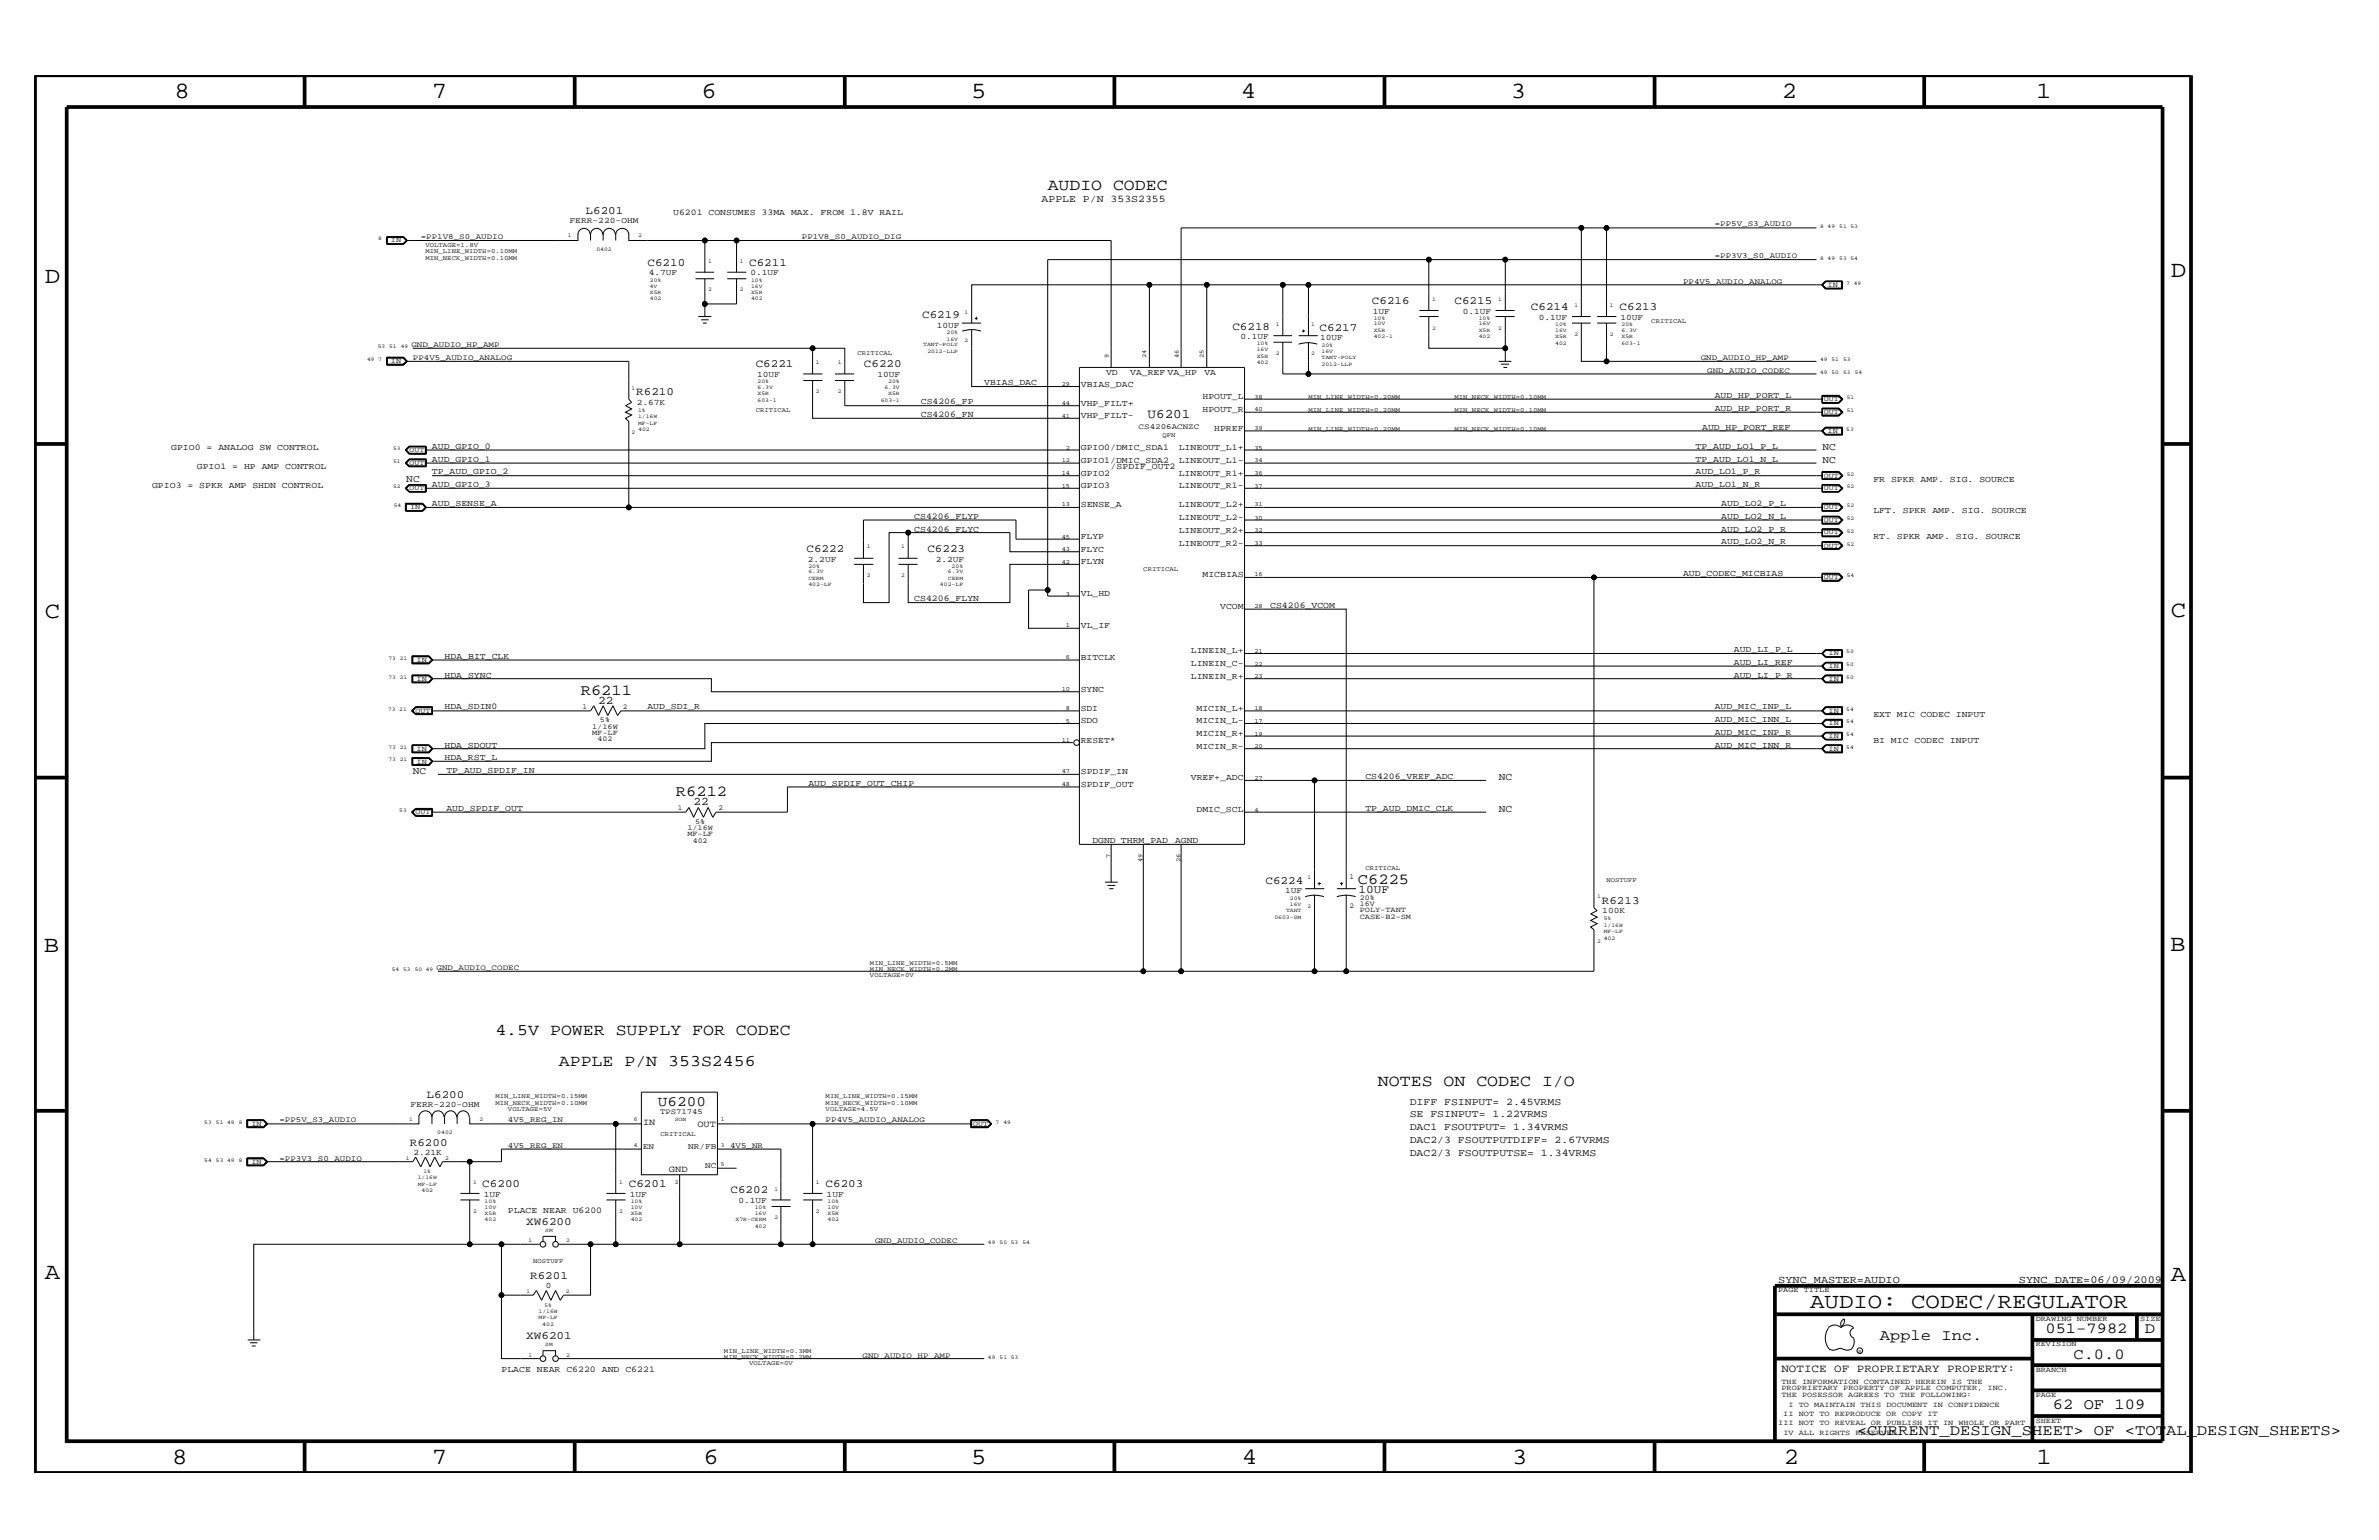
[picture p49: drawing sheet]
<svg xmlns="http://www.w3.org/2000/svg" width="432mm" height="279mm" viewBox="0 0 432 279" stroke-linecap="round" stroke-linejoin="round" font-family="sans-serif">
<defs><g id="words">
<g font-size="4.2">
<text x="31.7" y="17.8">8</text>
<text x="78.4" y="17.8">7</text>
<text x="127.3" y="17.8">6</text>
<text x="176.3" y="17.8">5</text>
<text x="225.2" y="17.8">4</text>
<text x="274.2" y="17.8">3</text>
<text x="323.4" y="17.8">2</text>
<text x="369.6" y="17.8">1</text>
<text x="8.1" y="51.3">D</text>
<text x="394" y="50.3">D</text>
<text x="8.1" y="112.1">C</text>
<text x="394" y="111.9">C</text>
<text x="8" y="172.7">B</text>
<text x="393.9" y="172.5">B</text>
<text x="8.1" y="232">A</text>
<text x="394" y="232.4">A</text>
<text x="31.2" y="265.6">8</text>
<text x="78.4" y="265.6">7</text>
<text x="127.7" y="265.6">6</text>
<text x="176.3" y="265.6">5</text>
<text x="225.4" y="265.6">4</text>
<text x="274.5" y="265.6">3</text>
<text x="323.8" y="265.6">2</text>
<text x="369.7" y="265.6">1</text>
</g>
<text font-size="3.9" x="328.5" y="237.3">AUDIO: CODEC/REGULATOR</text>
<g font-size="3">
<text x="190.2" y="34.4">AUDIO CODEC</text>
<text x="89.9" y="187.7">4.5V POWER SUPPLY FOR CODEC</text>
<text x="101.4" y="193.5">APPLE P/N 353S2456</text>
<text x="250.1" y="197">NOTES ON CODEC I/O</text>
</g>
<g font-size="2.8">
<text x="105.4" y="126.1">R6211</text>
<text x="122.7" y="144.5">R6212</text>
<text x="246.5" y="160.4">C6225</text>
<text x="341.2" y="243.1">Apple Inc.</text>
<text x="371.3" y="241.9">051-7982</text>
<text x="389.3" y="241.9">D</text>
<text x="376.3" y="246.5">C.0.0</text>
<text x="372.6" y="255.7">62 OF 109</text>
<text x="337.1" y="260.4">&lt;CURRENT_DESIGN_SHEET&gt; OF &lt;TOTAL_DESIGN_SHEETS&gt;</text>
</g>
<text font-size="2.6" x="119.4" y="200.6">U6200</text>
<text font-size="2.4" x="208.3" y="75.9">U6201</text>
<g font-size="2.1">
<text x="108.6" y="127.7">22</text>
<text x="125.9" y="146.1">22</text>
<text x="246.5" y="162">10UF</text>
</g>
<g font-size="2">
<text x="106.3" y="38.9">L6201</text>
<text x="117.5" y="48.2">C6210</text>
<text x="136" y="48.2">C6211</text>
<text x="167.4" y="57.8">C6219</text>
<text x="223.7" y="59.8">C6218</text>
<text x="249" y="55.1">C6216</text>
<text x="264" y="55.1">C6215</text>
<text x="277.9" y="56.3">C6214</text>
<text x="294" y="56.3">C6213</text>
<text x="239.5" y="60.1">C6217</text>
<text x="115.5" y="71.7">R6210</text>
<text x="137.2" y="66.7">C6221</text>
<text x="156.8" y="66.7">C6220</text>
<text x="146.4" y="100.1">C6222</text>
<text x="168.3" y="100.1">C6223</text>
<text x="229.7" y="160.4">C6224</text>
<text x="290.7" y="163.9">R6213</text>
<text x="77.4" y="199.2">L6200</text>
<text x="74.4" y="207.9">R6200</text>
<text x="87.5" y="215.4">C6200</text>
<text x="114.1" y="215.4">C6201</text>
<text x="149.9" y="215.4">C6203</text>
<text x="132.6" y="216.5">C6202</text>
<text x="95.5" y="222.2">XW6200</text>
<text x="96.2" y="232.1">R6201</text>
<text x="95.5" y="242.9">XW6201</text>
<text x="323.3" y="248.9">NOTICE OF PROPRIETARY PROPERTY:</text>
</g>
<g font-size="1.9">
<text x="189.1" y="36.7">APPLE P/N 353S2355</text>
<text x="330.8" y="81.6">NC</text>
<text x="73.7" y="87.4">NC</text>
<text x="330.8" y="84">NC</text>
<text x="74.9" y="140.5">NC</text>
<text x="272" y="141.6">NC</text>
<text x="272" y="147.3">NC</text>
<text x="255.9" y="200.4">DIFF FSINPUT= 2.45VRMS</text>
<text x="255.9" y="202.7">SE FSINPUT= 1.22VRMS</text>
<text x="255.9" y="205">DAC1 FSOUTPUT= 1.34VRMS</text>
<text x="255.9" y="207.3">DAC2/3 FSOUTPUTDIFF= 2.67VRMS</text>
<text x="255.9" y="209.7">DAC2/3 FSOUTPUTSE= 1.34VRMS</text>
<text x="322.7" y="232.7">SYNC_MASTER=AUDIO</text>
<text x="366.4" y="232.7">SYNC_DATE=06/09/2009</text>
</g>
<g font-size="1.7">
<text x="116.8" y="204.2">IN</text>
<text x="126.6" y="204.5">OUT</text>
<text x="121.4" y="212.6">GND</text>
</g>
<g font-size="1.6">
<text x="122.2" y="39.1">U6201 CONSUMES 33MA MAX. FROM 1.8V RAIL</text>
<text x="178.6" y="69.9">VBIAS_DAC</text>
<text x="196.2" y="70.1">VBIAS_DAC</text>
<text x="200.7" y="68.1">VD</text>
<text x="205.1" y="68.1">VA_REF VA_HP</text>
<text x="218.6" y="68.1">VA</text>
<text x="167.1" y="75.7">CS4206_FN</text>
<text x="167.1" y="73.3">CS4206_FP</text>
<text x="196.2" y="73.6">VHP_FILT+</text>
<text x="196.2" y="75.9">VHP_FILT-</text>
<text x="218.3" y="74.8">HPOUT_R</text>
<text x="218.3" y="72.4">HPOUT_L</text>
<text x="311.2" y="72.2">AUD_HP_PORT_L</text>
<text x="311.2" y="74.5">AUD_HP_PORT_R</text>
<text x="31.1" y="81.6">GPIO0 = ANALOG SW CONTROL</text>
<text x="78.4" y="83.8">AUD_GPIO_1</text>
<text x="78.4" y="81.5">AUD_GPIO_0</text>
<text x="196.2" y="81.6">GPIO0/DMIC_SDA1</text>
<text x="214" y="81.6">LINEOUT_L1+</text>
<text x="220.4" y="78.2">HPREF</text>
<text x="307.8" y="81.5">TP_AUD_LO1_P_L</text>
<text x="307.8" y="83.8">TP_AUD_LO1_N_L</text>
<text x="308.9" y="78">AUD_HP_PORT_REF</text>
<text x="27.6" y="88.6">GPIO3 = SPKR AMP SHDN CONTROL</text>
<text x="35.7" y="85.1">GPIO1 = HP AMP CONTROL</text>
<text x="78.4" y="86">TP_AUD_GPIO_2</text>
<text x="78.4" y="88.3">AUD_GPIO_3</text>
<text x="196.2" y="84">GPIO1/DMIC_SDA2</text>
<text x="196.2" y="86.3">GPIO2</text>
<text x="196.2" y="88.6">GPIO3</text>
<text x="201.6" y="85.1">/SPDIF_OUT2</text>
<text x="214" y="84">LINEOUT_L1-</text>
<text x="214" y="88.6">LINEOUT_R1-</text>
<text x="214" y="86.3">LINEOUT_R1+</text>
<text x="307.8" y="86">AUD_LO1_P_R</text>
<text x="307.8" y="88.3">AUD_LO1_N_R</text>
<text x="340" y="87.4">FR SPKR AMP. SIG. SOURCE</text>
<text x="78.4" y="91.8">AUD_SENSE_A</text>
<text x="165.9" y="94.1">CS4206_FLYP</text>
<text x="196.2" y="92.1">SENSE_A</text>
<text x="214" y="92.1">LINEOUT_L2+</text>
<text x="214" y="94.3">LINEOUT_L2-</text>
<text x="312.4" y="91.8">AUD_LO2_P_L</text>
<text x="312.4" y="94.1">AUD_LO2_N_L</text>
<text x="340" y="93.2">LFT. SPKR AMP. SIG. SOURCE</text>
<text x="165.9" y="96.5">CS4206_FLYC</text>
<text x="196.2" y="97.8">FLYP</text>
<text x="196.2" y="100.1">FLYC</text>
<text x="214" y="99">LINEOUT_R2-</text>
<text x="214" y="96.6">LINEOUT_R2+</text>
<text x="312.4" y="98.7">AUD_LO2_N_R</text>
<text x="312.4" y="96.5">AUD_LO2_P_R</text>
<text x="340" y="97.8">RT. SPKR AMP. SIG. SOURCE</text>
<text x="196.2" y="102.4">FLYN</text>
<text x="218.3" y="104.8">MICBIAS</text>
<text x="305.5" y="104.5">AUD_CODEC_MICBIAS</text>
<text x="165.9" y="109.1">CS4206_FLYN</text>
<text x="196.2" y="108.1">VL_HD</text>
<text x="196.2" y="114">VL_IF</text>
<text x="221.5" y="110.5">VCOM</text>
<text x="230.5" y="110.3">CS4206_VCOM</text>
<text x="80.7" y="119.5">HDA_BIT_CLK</text>
<text x="196.2" y="119.7">BITCLK</text>
<text x="216.2" y="118.6">LINEIN_L+</text>
<text x="314.7" y="118.3">AUD_LI_P_L</text>
<text x="80.7" y="123">HDA_SYNC</text>
<text x="196.2" y="125.5">SYNC</text>
<text x="216.2" y="123.1">LINEIN_R+</text>
<text x="216.2" y="120.8">LINEIN_C-</text>
<text x="314.7" y="120.7">AUD_LI_REF</text>
<text x="314.7" y="123">AUD_LI_P_R</text>
<text x="80.7" y="128.7">HDA_SDIN0</text>
<text x="117.5" y="128.7">AUD_SDI_R</text>
<text x="196.2" y="129">SDI</text>
<text x="196.2" y="131.3">SDO</text>
<text x="217.2" y="129">MICIN_L+</text>
<text x="217.2" y="131.3">MICIN_L-</text>
<text x="311.2" y="128.7">AUD_MIC_INP_L</text>
<text x="311.2" y="131">AUD_MIC_INN_L</text>
<text x="340" y="130.1">EXT MIC CODEC INPUT</text>
<text x="80.7" y="138">HDA_RST_L</text>
<text x="80.7" y="135.7">HDA_SDOUT</text>
<text x="196.2" y="134.7">RESET*</text>
<text x="217.2" y="135.8">MICIN_R-</text>
<text x="217.2" y="133.5">MICIN_R+</text>
<text x="311.2" y="135.7">AUD_MIC_INN_R</text>
<text x="311.2" y="133.3">AUD_MIC_INP_R</text>
<text x="340" y="134.7">BI MIC CODEC INPUT</text>
<text x="81" y="140.2">TP_AUD_SPDIF_IN</text>
<text x="146.7" y="142.5">AUD_SPDIF_OUT_CHIP</text>
<text x="196.2" y="142.8">SPDIF_OUT</text>
<text x="196.2" y="140.5">SPDIF_IN</text>
<text x="216.2" y="141.6">VREF+_ADC</text>
<text x="247.8" y="141.4">CS4206_VREF_ADC</text>
<text x="81" y="147.2">AUD_SPDIF_OUT</text>
<text x="217.2" y="147.3">DMIC_SCL</text>
<text x="247.8" y="147.2">TP_AUD_DMIC_CLK</text>
<text x="198.3" y="152.9">DGND THRM_PAD</text>
<text x="213.3" y="152.9">AGND</text>
<text x="92.2" y="220">PLACE NEAR U6200</text>
<text x="91" y="248.9">PLACE NEAR C6220 AND C6221</text>
</g>
<g font-size="1.5">
<text x="103.4" y="40.5">FERR-220-OHM</text>
<text x="117.8" y="50">4.7UF</text>
<text x="136.2" y="50">0.1UF</text>
<text x="170" y="59.5">10UF</text>
<text x="249.2" y="56.9">1UF</text>
<text x="265.5" y="56.9">0.1UF</text>
<text x="279.3" y="58">0.1UF</text>
<text x="294.1" y="58">10UF</text>
<text x="225.1" y="61.5">0.1UF</text>
<text x="239.6" y="61.8">10UF</text>
<text x="137.4" y="68.4">10UF</text>
<text x="159.3" y="68.4">10UF</text>
<text x="115.6" y="73.5">2.67K</text>
<text x="146.6" y="101.9">2.2UF</text>
<text x="169.8" y="101.9">2.2UF</text>
<text x="233.3" y="162">1UF</text>
<text x="290.8" y="165.7">100K</text>
<text x="74.5" y="200.8">FERR-220-OHM</text>
<text x="75.1" y="209.5">2.21K</text>
<text x="116.7" y="208.5">EN</text>
<text x="124.9" y="208.5">NR/FB</text>
<text x="128" y="211.9">NC</text>
<text x="87.8" y="217.1">1UF</text>
<text x="114.3" y="217.1">1UF</text>
<text x="134" y="218.3">0.1UF</text>
<text x="150" y="217.1">1UF</text>
<text x="99.1" y="233.7">0</text>
</g>
<g font-size="1.4">
<text x="311.2" y="41.1">=PP5V_S3_AUDIO</text>
<text x="71" y="44">IN</text>
<text x="76.4" y="43.4">=PP1V8_S0_AUDIO</text>
<text x="145.5" y="43.4">PP1V8_S0_AUDIO_DIG</text>
<text x="311.2" y="46.8">=PP3V3_S0_AUDIO</text>
<text x="305.5" y="51.5">PP4V5_AUDIO_ANALOG</text>
<text x="331.7" y="52">IN</text>
<text x="71" y="65.9">IN</text>
<text x="74.7" y="63">GND_AUDIO_HP_AMP</text>
<text x="74.9" y="65.3">PP4V5_AUDIO_ANALOG</text>
<text x="308.7" y="65.3">GND_AUDIO_HP_AMP</text>
<text x="309.9" y="67.6">GND_AUDIO_CODEC</text>
<text x="206.7" y="77.8">CS4206ACNZC</text>
<text x="331" y="72.8">OUT</text>
<text x="331" y="75.1">OUT</text>
<text x="74.3" y="82">OUT</text>
<text x="331.7" y="78.6">IN</text>
<text x="74.3" y="88.9">OUT</text>
<text x="74.3" y="84.4">OUT</text>
<text x="331" y="86.6">OUT</text>
<text x="331" y="88.9">OUT</text>
<text x="74.4" y="92.4">IN</text>
<text x="331" y="92.4">OUT</text>
<text x="331" y="94.7">OUT</text>
<text x="331" y="97">OUT</text>
<text x="331" y="99.3">OUT</text>
<text x="331" y="105.1">OUT</text>
<text x="331.9" y="118.9">IN</text>
<text x="75.6" y="120.1">IN</text>
<text x="75.6" y="123.6">IN</text>
<text x="331.9" y="121.2">IN</text>
<text x="331.9" y="123.6">IN</text>
<text x="75.4" y="129.3">OUT</text>
<text x="105.7" y="128.6">1</text>
<text x="108.9" y="131">5%</text>
<text x="113" y="128.6">2</text>
<text x="331.9" y="129.3">IN</text>
<text x="331.9" y="131.6">IN</text>
<text x="75.6" y="136.2">IN</text>
<text x="107.5" y="133.3">MF-LF</text>
<text x="107.5" y="132.2">1/16W</text>
<text x="108.5" y="134.5">402</text>
<text x="331.9" y="133.9">IN</text>
<text x="331.9" y="136.2">IN</text>
<text x="75.6" y="138.5">IN</text>
<text x="75.4" y="147.8">OUT</text>
<text x="123" y="147">1</text>
<text x="126.2" y="149.5">5%</text>
<text x="130.4" y="147">2</text>
<text x="124.8" y="151.8">MF-LF</text>
<text x="124.8" y="150.7">1/16W</text>
<text x="125.7" y="152.9">402</text>
<text x="244.9" y="159.5">1</text>
<text x="244.9" y="164.7">2</text>
<text x="246.8" y="165.5">POLY-TANT</text>
<text x="246.8" y="163.3">20%</text>
<text x="246.8" y="166.7">CASE-B2-SM</text>
<text x="246.8" y="164.5">16V</text>
<text x="79.2" y="176">GND_AUDIO_CODEC</text>
<text x="50.7" y="203.7">=PP5V_S3_AUDIO</text>
<text x="92.2" y="203.7">4V5_REG_IN</text>
<text x="119.8" y="202.1">TPS71745</text>
<text x="149.9" y="203.7">PP4V5_AUDIO_ANALOG</text>
<text x="45.6" y="204.2">IN</text>
<text x="92.2" y="208.2">4V5_REG_EN</text>
<text x="132.5" y="208.2">4V5_NR</text>
<text x="176.6" y="204.2">OUT</text>
<text x="45.6" y="211.1">IN</text>
<text x="50.7" y="210.6">=PP3V3_S0_AUDIO</text>
<text x="158.8" y="225.6">GND_AUDIO_CODEC</text>
<text x="322.7" y="234.4">PAGE TITLE</text>
<text x="369.5" y="239.6">DRAWING NUMBER</text>
<text x="388.5" y="239.6">SIZE</text>
<text x="369.5" y="244.2">REVISION</text>
<text x="156.5" y="246.3">GND_AUDIO_HP_AMP</text>
<text x="323.3" y="251.1">THE INFORMATION CONTAINED HEREIN IS THE</text>
<text x="369.5" y="248.9">BRANCH</text>
<text x="323.3" y="253.4">THE POSESSOR AGREES TO THE FOLLOWING:</text>
<text x="323.3" y="252.3">PROPRIETARY PROPERTY OF APPLE COMPUTER, INC.</text>
<text x="323.7" y="256.9">II NOT TO REPRODUCE OR COPY IT</text>
<text x="324.6" y="255.2">I TO MAINTAIN THIS DOCUMENT IN CONFIDENCE</text>
<text x="369.5" y="253.4">PAGE</text>
<text x="322.7" y="258.6">III NOT TO REVEAL OR PUBLISH IT IN WHOLE OR PART</text>
<text x="323.7" y="260.4">IV ALL RIGHTS RESERVED</text>
<text x="369.5" y="258.1">SHEET</text>
</g>
<g font-size="1.2">
<text x="77.2" y="44.8">VOLTAGE=1.8V</text>
<text x="77.2" y="47.1">MIN_NECK_WIDTH=0.10MM</text>
<text x="77.2" y="45.9">MIN_LINE_WIDTH=0.10MM</text>
<text x="299.7" y="58.6">CRITICAL</text>
<text x="155.6" y="64.4">CRITICAL</text>
<text x="201.3" y="65" transform="rotate(-90 201.3 65)">9</text>
<text x="214" y="65" transform="rotate(-90 214 65)">46</text>
<text x="218.5" y="65" transform="rotate(-90 218.5 65)">25</text>
<text x="192.7" y="70">29</text>
<text x="137.2" y="74.8">CRITICAL</text>
<text x="192.7" y="75.8">41</text>
<text x="192.7" y="73.5">44</text>
<text x="227.7" y="72.3">38</text>
<text x="227.7" y="74.6">40</text>
<text x="237.5" y="72.4">MIN_LINE_WIDTH=0.20MM</text>
<text x="237.5" y="74.8">MIN_LINE_WIDTH=0.20MM</text>
<text x="264" y="72.4">MIN_NECK_WIDTH=0.10MM</text>
<text x="264" y="74.8">MIN_NECK_WIDTH=0.10MM</text>
<text x="193.5" y="81.6">2</text>
<text x="211" y="79.3">QFN</text>
<text x="227.7" y="78.1">39</text>
<text x="227.7" y="83.8">34</text>
<text x="227.7" y="81.6">35</text>
<text x="237.5" y="78.2">MIN_LINE_WIDTH=0.20MM</text>
<text x="264" y="78.2">MIN_NECK_WIDTH=0.10MM</text>
<text x="192.7" y="86.1">14</text>
<text x="192.7" y="88.5">15</text>
<text x="227.7" y="88.5">37</text>
<text x="227.7" y="86.1">36</text>
<text x="192.7" y="91.9">13</text>
<text x="227.7" y="94.3">30</text>
<text x="227.7" y="91.9">31</text>
<text x="192.7" y="100">43</text>
<text x="192.7" y="97.7">45</text>
<text x="227.7" y="98.8">33</text>
<text x="227.7" y="96.5">32</text>
<text x="192.7" y="102.3">42</text>
<text x="207.5" y="103.6">CRITICAL</text>
<text x="227.7" y="104.6">16</text>
<text x="193.5" y="108.1">3</text>
<text x="193.5" y="113.8">1</text>
<text x="227.7" y="110.3">28</text>
<text x="193.5" y="119.6">6</text>
<text x="227.7" y="118.5">21</text>
<text x="192.7" y="125.3">10</text>
<text x="227.7" y="123">23</text>
<text x="193.5" y="128.8">8</text>
<text x="193.5" y="131.1">5</text>
<text x="227.7" y="131.1">17</text>
<text x="227.7" y="128.8">18</text>
<text x="192.7" y="134.6">11</text>
<text x="227.7" y="135.7">20</text>
<text x="227.7" y="133.5">19</text>
<text x="192.7" y="140.3">47</text>
<text x="192.7" y="142.7">48</text>
<text x="227.7" y="141.5">27</text>
<text x="227.7" y="147.3">4</text>
<text x="201.6" y="155.6" transform="rotate(-90 201.6 155.6)">7</text>
<text x="207.3" y="156.4" transform="rotate(-90 207.3 156.4)">49</text>
<text x="214.3" y="156.4" transform="rotate(-90 214.3 156.4)">26</text>
<text x="247.8" y="157.8">CRITICAL</text>
<text x="291.6" y="160">NOSTUFF</text>
<text x="157.9" y="176.2">MIN_NECK_WIDTH=0.2MM</text>
<text x="157.9" y="177.3">VOLTAGE=0V</text>
<text x="157.9" y="175">MIN_LINE_WIDTH=0.5MM</text>
<text x="89.9" y="200.4">MIN_NECK_WIDTH=0.10MM</text>
<text x="89.9" y="199.2">MIN_LINE_WIDTH=0.15MM</text>
<text x="92.2" y="201.5">VOLTAGE=5V</text>
<text x="149.9" y="200.4">MIN_NECK_WIDTH=0.10MM</text>
<text x="149.9" y="199.2">MIN_LINE_WIDTH=0.15MM</text>
<text x="149.9" y="201.5">VOLTAGE=4.5V</text>
<text x="119.9" y="206.2">CRITICAL</text>
<text x="96.8" y="229.2">NOSTUFF</text>
<text x="131.4" y="245.4">MIN_LINE_WIDTH=0.3MM</text>
<text x="131.4" y="246.5">MIN_NECK_WIDTH=0.2MM</text>
<text x="136" y="247.7">VOLTAGE=0V</text>
</g>
<g font-size="1.1">
<text x="208" y="65" transform="rotate(-90 208 65)">24</text>
<text x="192.7" y="83.8">12</text>
<text x="227.7" y="120.8">22</text>
<text x="115.1" y="203.4">6</text>
<text x="130.8" y="203.3">1</text>
<text x="115.1" y="208.1">4</text>
<text x="130.8" y="208.1">3</text>
<text x="122.5" y="214.7">2</text>
<text x="130.8" y="211.6">5</text>
</g>
<g font-size="1">
<text x="330.4" y="41.3">8 49</text>
<text x="333.8" y="41.3">51 53</text>
<text x="68.7" y="43.6">8</text>
<text x="103" y="43">1</text>
<text x="108.2" y="45.5">0402</text>
<text x="115.8" y="43">2</text>
<text x="128.5" y="47.7">1</text>
<text x="134.3" y="47.7">1</text>
<text x="330.4" y="47.1">8 49</text>
<text x="333.8" y="47.1">53 54</text>
<text x="117.9" y="52.2">4V</text>
<text x="117.9" y="53.3">X5R</text>
<text x="117.9" y="51.1">20%</text>
<text x="128.5" y="52.9">2</text>
<text x="134.3" y="52.9">2</text>
<text x="136.3" y="53.3">X5R</text>
<text x="136.3" y="52.2">16V</text>
<text x="136.3" y="51.1">10%</text>
<text x="335.1" y="51.7">7 49</text>
<text x="117.9" y="54.5">402</text>
<text x="136.3" y="54.5">402</text>
<text x="175.1" y="56.9">1</text>
<text x="231.6" y="59.2">1</text>
<text x="238" y="59.2">1</text>
<text x="249.3" y="59">10V</text>
<text x="249.3" y="58">10%</text>
<text x="259.9" y="54.6">1</text>
<text x="259.9" y="59.8">2</text>
<text x="268.4" y="59">16V</text>
<text x="268.4" y="58">10%</text>
<text x="271.9" y="54.6">1</text>
<text x="271.9" y="59.8">2</text>
<text x="282.3" y="59.2">10%</text>
<text x="285.8" y="55.7">1</text>
<text x="292.2" y="55.7">1</text>
<text x="294.3" y="59.2">20%</text>
<text x="66.6" y="65.6">49 7</text>
<text x="68.6" y="63.2">53 51</text>
<text x="72.7" y="63.2">49</text>
<text x="167.6" y="62.9">TANT-POLY</text>
<text x="168.3" y="64">2012-LLP</text>
<text x="171.8" y="61.8">16V</text>
<text x="171.8" y="60.6">20%</text>
<text x="175.1" y="62.1">2</text>
<text x="228.1" y="66">402</text>
<text x="228.1" y="62.7">10%</text>
<text x="228.1" y="63.7">16V</text>
<text x="228.1" y="64.9">X5R</text>
<text x="231.6" y="64.4">2</text>
<text x="238" y="64.4">2</text>
<text x="239.9" y="65.2">TANT-POLY</text>
<text x="239.9" y="63">20%</text>
<text x="239.9" y="64.1">16V</text>
<text x="249.3" y="61.4">402-1</text>
<text x="249.3" y="60.2">X5R</text>
<text x="268.4" y="61.4">402</text>
<text x="268.4" y="60.2">X5R</text>
<text x="282.3" y="61.4">X5R</text>
<text x="282.3" y="62.5">402</text>
<text x="282.3" y="60.2">16V</text>
<text x="285.8" y="60.9">2</text>
<text x="292.2" y="60.9">2</text>
<text x="294.3" y="60.2">6.3V</text>
<text x="294.3" y="61.4">X5R</text>
<text x="294.3" y="62.5">603-1</text>
<text x="330.4" y="65.6">49 51</text>
<text x="334.5" y="65.6">53</text>
<text x="114.6" y="70.7">1</text>
<text x="137.5" y="69.5">20%</text>
<text x="137.5" y="71.7">X5R</text>
<text x="137.5" y="70.6">6.3V</text>
<text x="148.1" y="66.1">1</text>
<text x="148.1" y="71.3">2</text>
<text x="152.1" y="66.1">1</text>
<text x="152.1" y="71.3">2</text>
<text x="160.5" y="70.6">6.3V</text>
<text x="161.2" y="69.5">20%</text>
<text x="161.2" y="71.7">X5R</text>
<text x="239.9" y="66.3">2012-LLP</text>
<text x="330.4" y="67.8">49 50</text>
<text x="334.5" y="67.8">53</text>
<text x="336.6" y="67.8">54</text>
<text x="115.8" y="75.9">1/16W</text>
<text x="115.8" y="77.1">MF-LF</text>
<text x="115.8" y="74.8">1%</text>
<text x="137.5" y="72.9">603-1</text>
<text x="159.9" y="72.9">603-1</text>
<text x="335.2" y="74.8">51</text>
<text x="335.2" y="72.4">51</text>
<text x="71.4" y="81.6">53</text>
<text x="114.6" y="78.8">2</text>
<text x="115.8" y="78.2">402</text>
<text x="335.1" y="78.2">53</text>
<text x="71.4" y="88.6">52</text>
<text x="71.4" y="84">51</text>
<text x="335.2" y="88.6">52</text>
<text x="335.2" y="86.3">52</text>
<text x="71.5" y="92.1">54</text>
<text x="335.2" y="94.3">52</text>
<text x="335.2" y="92.1">52</text>
<text x="157.3" y="99.5">1</text>
<text x="163.6" y="99.5">1</text>
<text x="335.2" y="96.6">52</text>
<text x="335.2" y="99">52</text>
<text x="146.7" y="105.2">CERM</text>
<text x="146.7" y="106.4">402-LF</text>
<text x="146.7" y="103">20%</text>
<text x="146.7" y="104">6.3V</text>
<text x="157.3" y="104.8">2</text>
<text x="163.6" y="104.8">2</text>
<text x="170.6" y="106.4">402-LF</text>
<text x="172" y="105.2">CERM</text>
<text x="172" y="104">6.3V</text>
<text x="172.7" y="103">20%</text>
<text x="335.2" y="104.8">54</text>
<text x="70.5" y="119.7">73 21</text>
<text x="335.1" y="118.6">50</text>
<text x="70.5" y="123.1">73 21</text>
<text x="335.1" y="123.1">50</text>
<text x="335.1" y="120.8">50</text>
<text x="70.4" y="129">73 21</text>
<text x="335.1" y="131.3">54</text>
<text x="335.1" y="129">54</text>
<text x="70.5" y="135.8">73 21</text>
<text x="335.1" y="135.8">54</text>
<text x="335.1" y="133.5">54</text>
<text x="70.5" y="138.1">73 21</text>
<text x="72.5" y="147.3">53</text>
<text x="237.3" y="159.5">1</text>
<text x="231.3" y="166.7">0603-SM</text>
<text x="233.4" y="165.5">TANT</text>
<text x="234.1" y="164.5">16V</text>
<text x="234.1" y="163.3">20%</text>
<text x="237.3" y="164.7">2</text>
<text x="289.9" y="162.9">1</text>
<text x="291.1" y="167">5%</text>
<text x="289.9" y="171.1">2</text>
<text x="291.1" y="170.5">402</text>
<text x="291.1" y="168.2">1/16W</text>
<text x="291.1" y="169.3">MF-LF</text>
<text x="71.1" y="176.2">54 53</text>
<text x="75.3" y="176.2">50 49</text>
<text x="37.1" y="203.9">53</text>
<text x="39.2" y="203.9">51 49</text>
<text x="43.3" y="203.9">8</text>
<text x="74.3" y="203.3">1</text>
<text x="87" y="203.3">2</text>
<text x="122.5" y="203.4">SON</text>
<text x="180.7" y="203.9">7</text>
<text x="182.1" y="203.9">49</text>
<text x="79.4" y="205.7">0402</text>
<text x="37.1" y="210.8">54</text>
<text x="39.2" y="210.8">53 49</text>
<text x="43.3" y="210.8">8</text>
<text x="73.7" y="210.4">1</text>
<text x="75.8" y="215.2">MF-LF</text>
<text x="75.8" y="214">1/16W</text>
<text x="76.9" y="212.9">1%</text>
<text x="80.8" y="210.4">2</text>
<text x="85.9" y="214.8">1</text>
<text x="112.4" y="214.8">1</text>
<text x="148.1" y="214.8">1</text>
<text x="76.5" y="216.4">402</text>
<text x="85.9" y="220">2</text>
<text x="88" y="218.3">10%</text>
<text x="88" y="219.3">10V</text>
<text x="88" y="220.5">X5R</text>
<text x="88" y="221.6">402</text>
<text x="112.4" y="220">2</text>
<text x="114.5" y="221.6">402</text>
<text x="114.5" y="220.5">X5R</text>
<text x="114.5" y="219.3">10V</text>
<text x="114.5" y="218.3">10%</text>
<text x="133.5" y="221.6">X7R-CERM</text>
<text x="137" y="219.4">10%</text>
<text x="137" y="220.5">16V</text>
<text x="140.5" y="216">1</text>
<text x="140.5" y="221.2">2</text>
<text x="148.1" y="220">2</text>
<text x="150.2" y="218.3">10%</text>
<text x="150.2" y="219.3">10V</text>
<text x="150.2" y="221.6">402</text>
<text x="150.2" y="220.5">X5R</text>
<text x="95.9" y="225.4">1</text>
<text x="99" y="223.5">SM</text>
<text x="102.8" y="225.4">2</text>
<text x="137" y="222.8">402</text>
<text x="179.3" y="225.7">49</text>
<text x="181.4" y="225.7">50 53</text>
<text x="185.6" y="225.7">54</text>
<text x="95.6" y="234.6">1</text>
<text x="97.7" y="239.4">MF-LF</text>
<text x="97.7" y="238.2">1/16W</text>
<text x="98.8" y="237.1">5%</text>
<text x="102.7" y="234.6">2</text>
<text x="98.4" y="240.6">402</text>
<text x="99" y="244.2">SM</text>
<text x="95.9" y="246.2">1</text>
<text x="102.8" y="246.2">2</text>
<text x="179.3" y="246.5">49</text>
<text x="181.4" y="246.5">51 53</text>
</g>
<text font-size=".9" x="337.3" y="245.4">R</text>
</g></defs>
<g fill="none" stroke="#000" stroke-width=".18">
<path d="M70.2 43h3l.7 .6-.7 .7h-3zM70.3 43h2.9l.6 .6-.6 .6h-2.9zM73.2 43l.5 .6M73.7 43.6l-.5 .6M104.9 42.4v1.2h-31.2M104.9 42.5a1.1 1.1 0 0 1 1.1-1.1 1.1 1.1 0 0 1 1.1 1.1M107.2 42.5a1.1 1.1 0 0 1 1.1-1.1 1.1 1.1 0 0 1 1.1 1.1M107.2 42.4v1.2M109.5 42.5a1.1 1.1 0 0 1 1.1-1.1 1.1 1.1 0 0 1 1.1 1.1M109.5 42.4v1.2M111.8 42.5a1.19 1.19 0 0 1 1.1-1.1 1.19 1.19 0 0 1 1.2 1.1M111.8 42.4v1.2"/>
<path d="M114.1 42.4v1.2h13.8M126.2 50.6h3.4M126.2 49.4h3.4M126.7 57.4h2.4M127.3 58h1.3M127.6 58.6h.7M127.9 50.6v6.8M132 50.6h3.5M132 49.4h3.5M133.7 43.6h-5.8v5.8M133.7 43.6v5.8M133.7 50.6v4.5h-5.8"/>
<path d="M133.7 43.6h68v23.1M174.6 58.6h3.5M176.4 59.8v10.3h19.5M177 57.8h.5M177.2 57.4v.6M208.6 51.7h-32.2v6.9M219 51.7h-10.4v15M219 51.7h13.8M219 51.7v15M236.6 59.8v.5M237.5 51.7h-4.7v9.2M257.6 57.4h3.5"/>
<path d="M257.6 56.3h3.5M259.3 57.4v5.8h13.9v-5.8M259.3 56.3v-9.2h-69.1v61h5.7M259.3 47.1h70.4M271.4 57.4h3.5M271.4 56.3h3.5M273.2 47.1v9.2M285.3 57.4h3.4M285.3 58.6h3.4M287 58.6v7h42.7M287 41.3h-72.6v25.4M289.9 57.4h3.5"/>
<path d="M289.9 58.6h3.5M291.6 41.3h-4.6v16.1M291.6 58.6v7M329.7 41.3h-38.1v16.1M330.6 51.7l.7-.7h3.1v1.4h-3.1zM330.8 51.7h-93.3v9.2M330.8 51.7l.6 .7M331.4 51l-.7 .7 .7 .7M334.3 51.1v1.2h-2.9l-.6-.6M334.3 51v1.4h-2.9M334.3 51.1h-2.9l-.6 .6M70.2 64.8h3l.7 .8-.7 .6h-3z"/>
<path d="M70.2 64.9h3M70.3 64.9v1.3h2.9l.6-.6-.6-.7M70.3 65h2.9l.5 .6M73.2 64.9l.7 .7M73.7 65.6h40.4v6.8l.5 .6-1.1 .6 1.1 .6-1.1 .6 1.1 .5-1.1 .6 .6 .6v15.6h81.8M73.7 65.6l-.5 .5h-2.9M74.9 63.2h72.6M145.8 69h3.5M145.8 67.8h3.5M147.5 69v6.9h48.4M147.5 67.8v-4.6h5.8v4.6M151.6 69h3.4"/>
<path d="M151.6 67.8h3.4M153.3 69v4.6h42.6M174.7 60.1a5.5 5.5 0 0 1 3.4 0M195.9 66.7h30v86.5h-30zM225.9 72.4h104.9M225.9 74.8h104.9M225.9 78.2h104.9M231.1 62.1h3.4M231.1 60.9h3.4M232.8 62.1v5.7h4.7M235.7 62.4a5.5 5.5 0 0 1 3.4 0M235.7 60.9h3.5"/>
<path d="M236.3 60.1h.6M237.5 62.1v5.7h92.2M272 65.6h2.3M272.5 66.1h1.4M272.9 66.7h.7M273.2 63.2v2.4M330.6 78.2l.7-.7h3.1v1.4h-3.1zM330.7 71.7h3.1l.7 .7-.7 .8h-3.1zM330.7 74h3.1l.7 .8-.7 .7h-3.1zM330.7 73.1h3.1M330.7 74.1h3.1M330.8 71.9h2.9l.6 .5-.6 .6h-2.9"/>
<path d="M330.8 73.1v-1.3h3l.5 .6-.5 .7M330.8 74.1v1.3h3l.5-.6-.5-.7M330.8 74.2h2.9l.6 .6-.6 .5h-2.9M330.8 78.2l.6-.5h2.9v1.1h-2.9zM330.8 78.2l.6 .7M331.4 77.6h2.9v1.3h-2.9M331.4 77.6l-.7 .6 .7 .7M331.4 77.6l-.6 .6M333.8 71.7l.6 .7-.6 .7M333.8 74.1l.6 .7-.6 .7M73.6 91.3h3.1l.7 .8-.7 .6h-3.1zM73.6 81.6l.7-.6h3.1v1.4h-3.1z"/>
<path d="M73.7 92.7h2.9M74.3 87.9h3.1v1.4h-3.1l-.7-.7zM74.3 83.3h3.1v1.4h-3.1l-.7-.7zM74.3 83.3h3v1.3h-3l-.7-.6zM74.3 88l-.6 .6 .6 .6M74.3 81.1l-.6 .5 .6 .6h2.9M74.3 88h2.9v1.2h-2.9M74.3 81.1h2.9v1.2M74.3 83.3l-.6 .7 .6 .6M74.3 81.1l-.6 .5 .6 .7M76.6 91.4l.7 .7-.7 .6M77.2 83.4h-2.9l-.6 .6 .6 .5h2.9"/>
<path d="M77.2 92.1l-.6 .6M77.2 92.1l-.6-.6h-2.9v1.2M77.2 92.1h36.9M77.2 83.3v1.3M77.2 88.6h118.7M77.2 84h118.7M77.2 81.6h118.7M77.3 81v1.3h-3l-.7-.7M77.3 87.9v1.4M77.4 92.1l-.7-.7h-3v1.3M78.4 86.3h117.5M164.8 96.6h18.5v3.5h12.6"/>
<path d="M195.9 97.8h-11.5v-3.5h-27.7v7M225.9 92.1h104.9M225.9 88.6h104.9M225.9 86.3h104.9M225.9 96.6h104.9M225.9 99h104.9M225.9 94.3h104.9M225.9 84h103.8M225.9 81.6h103.8M330.7 91.3h3.1l.7 .8-.7 .6h-3.1zM330.7 91.4h3.1M330.7 85.5h3.1l.7 .8-.7 .7h-3.1z"/>
<path d="M330.7 93.7h3.1l.7 .6-.7 .8h-3.1zM330.7 96h3.1l.7 .6-.7 .8h-3.1zM330.7 98.2h3.1l.7 .8-.7 .7h-3.1zM330.7 85.6h3.1M330.7 97.3h3.1M330.7 99.6h3.1M330.7 98.3h3.1M330.8 91.4v1.3h3l.5-.6-.5-.7M330.8 91.5h2.9l.6 .6-.6 .6M330.8 88h3l.5 .6-.5 .6h-3zM330.8 85.6v1.3h3l.5-.6-.5-.7M330.8 93.8h3l.5 .5-.5 .6h-3z"/>
<path d="M330.8 97.3v-1.3h3l.5 .6-.5 .7M330.8 98.3v1.3M330.8 85.7h2.9l.6 .6-.6 .6M330.8 96.1h2.9l.6 .5-.6 .6h-2.9M330.8 98.4h2.9l.6 .6-.6 .5h-2.9M333.7 88l.6 .6-.6 .6M333.7 93.8l.6 .5-.6 .6M333.8 87.9h-3.1v1.4h3.1M333.8 85.6l.6 .7-.6 .7M333.8 87.9l.7 .7-.7 .7M333.8 87.9l.6 .7-.6 .7M333.8 96l.6 .6-.6 .7"/>
<path d="M333.8 98.3l.6 .7-.6 .6M333.8 98.3l.5 .7-.5 .6M333.8 91.4l.6 .7-.6 .6M333.8 93.7l.6 .6-.6 .7h-3.1M74.8 119h3.1l.7 .7-.7 .7h-3.1zM74.9 119.2h2.9l.6 .5-.6 .6h-2.9zM77.8 119.1l.7 .6-.7 .7M77.8 119.1h-3v1.3M77.8 119.1l.6 .6M78.4 119.7l-.6 .6h-3M78.4 119.7h117.5M155 102.4h3.5"/>
<path d="M155 101.3h3.5M163.1 102.4h3.4M163.1 101.3h3.4M164.8 102.4v6.9h18.5v-6.9h12.6M164.8 101.3v-4.7h-3.4v12.7h-4.7v-6.9M190.2 107h-3.5v7h9.2M225.9 110.5h18.4v50.7M225.9 104.8h63.4M225.9 118.6h104.9M330.6 118.6l.7-.7h3.1v1.3h-3.1zM330.7 104h3.1l.7 .8-.7 .6h-3.1zM330.7 104.1h3.1"/>
<path d="M330.8 104.8h-41.5v59.9l.6 .5-1.2 .6 1.2 .6-1.2 .6 1.2 .6-1.2 .6 .6 .5v7.5h-45v-13.9M330.8 104.1v1.3h3l.5-.6-.5-.7M330.8 104.2h2.9l.6 .6-.6 .5h-2.9M330.8 118.6l.6 .6M331.4 118l-.6 .6 .6 .6M331.4 119.2h2.9M331.4 117.9l-.7 .7 .7 .6M331.4 118h2.9M331.4 118l-.6 .6M333.8 104.1l.6 .7-.6 .6M334.3 118v1.2M334.3 117.9v1.3"/>
<path d="M74.8 122.5h3.1l.7 .6-.7 .8h-3.1zM74.8 135.2h3.1l.7 .6-.7 .8h-3.1zM74.8 137.4h3.1l.7 .7-.7 .8h-3.1zM74.8 135.2v1.3h3M74.8 135.2h3l.6 .6M74.9 122.6h2.9l.6 .5-.6 .6h-2.9zM74.9 135.2v1.2h2.9l.6-.6M74.9 137.6h2.9l.6 .5-.6 .6h-2.9zM75.4 128.2h3.1v1.5h-3.1l-.7-.7zM75.4 129.6h3.1M75.4 128.3h3.1M75.4 128.3l-.6 .7 .6 .6"/>
<path d="M77.8 122.5h-3v1.3h3M77.8 137.5h-3v1.3h3M77.8 122.5l.7 .6-.7 .7M77.8 122.5l.6 .6M77.8 137.5l.7 .6-.7 .7M77.8 137.5l.6 .6M77.8 135.2l.7 .6-.7 .7M78.4 128.4h-3l-.5 .6 .5 .5h3M78.4 123.1h50.7v2.4h66.8M78.4 123.1l-.6 .7M78.4 138.1l-.6 .7M78.4 135.8l-.6 .7"/>
<path d="M78.4 128.3v1.3M78.4 129h28.8l.6-1 .8 1.8 .9-1.8 .8 1.8 1-1.8 .8 1.8 .6-.8h83.2M194.7 134.7h-65.6v3.4h-50.7M195.9 131.3h-68v4.5h-49.5M225.9 123.1h104.9M225.9 135.8h104.9M225.9 129h104.9M225.9 131.3h104.9M225.9 133.5h104.9M225.9 120.8h104.9M330.6 123.1l.7-.6h3.1v1.4h-3.1zM330.6 135.8l.7-.6h3.1v1.4h-3.1z"/>
<path d="M330.6 120.8l.7-.6h3.1v1.4h-3.1zM330.6 133.5l.7-.6h3.1v1.3h-3.1zM330.8 129l.6-.6h2.9v1.1h-2.9zM330.8 123.1l.6-.5h2.9v1.1h-2.9zM330.8 129l.6 .6M330.8 131.3l.6 .6M330.8 133.5l.6 .6M330.8 135.8l.6 .7M330.8 120.8l.6 .7M330.8 123.1l.6 .7M331.3 128.2h3.1v1.5h-3.1l-.7-.7zM331.3 130.5h3.1v1.4h-3.1l-.7-.6z"/>
<path d="M331.4 131.9l-.6-.6 .6-.6h2.9v1.2M331.4 133l-.6 .5 .6 .6M331.4 135.2l-.6 .6 .6 .6h2.9v-1.2M331.4 120.3l-.6 .5 .6 .6h2.9v-1.1M331.4 120.3h2.9M331.4 122.5h2.9v1.3h-2.9M331.4 135.2h2.9M331.4 128.3h2.9v1.3h-2.9M331.4 128.3l-.7 .7 .7 .6M331.4 130.6h2.9v1.3M331.4 128.3l-.6 .7M331.4 131.9h2.9"/>
<path d="M331.4 130.6l-.7 .7 .7 .6M331.4 130.6l-.6 .7M331.4 134.1h2.9M331.4 132.9l-.7 .6 .7 .7M331.4 133h2.9M331.4 133l-.6 .5M331.4 135.2l-.7 .6 .7 .7M331.4 135.2l-.6 .6M331.4 120.2l-.7 .6 .7 .7M331.4 120.3l-.6 .5M331.4 122.5l-.7 .6 .7 .7M331.4 122.5l-.6 .6"/>
<path d="M334.3 133v1.1M334.3 135.2v1.3h-2.9M334.3 120.2v1.3h-2.9M334.3 132.9v1.3M74.7 147.3l.7-.6h3.1v1.4h-3.1zM75.4 148h3.1M75.4 146.8h3.1M75.4 146.8l-.6 .5 .6 .7M78.4 146.8h-3l-.5 .5 .5 .6h3M78.4 146.8v1.2M79.5 140.5h116.4M195.9 142.8h-53v4.5h-12.9l-.6 1-.9-1.8-.8 1.8-1-1.8-.8 1.8-.8-1.8-.6 .8h-46.1"/>
<path d="M201.7 153.2v6.8M207.5 153.2v23h-128M214.4 153.2v23h24.2M225.9 147.3h43.8M225.9 141.6h12.7M269.7 141.6h-31.1v19.6M200.6 160h2.3M201 160.6h1.4M201.3 161.2h.8M207.5 176.2h6.9M236.9 162.7a5.5 5.5 0 0 1 3.4 0M236.9 161.2h3.5"/>
<path d="M238.6 162.3v13.9h5.7M239.2 160.3h.6M239.4 160v.6M242.6 162.7a5.5 5.5 0 0 1 3.4 0M242.7 161.2h3.4M243.2 160.3h.6M243.5 160v.6M116.4 198.1h13.8v15h-13.8zM44.8 203.1h3l.8 .8-.8 .7h-3zM44.8 210.1h3l.8 .7-.8 .7h-3zM44.9 210.1v1.3h2.9M44.9 210.2h2.9l.6 .6-.6 .6"/>
<path d="M45 203.3h2.8l.5 .6-.5 .5h-2.8zM45 210.3h2.8l.5 .5-.5 .6h-2.8zM47.8 203.2l.6 .7-.6 .6h-2.9M47.8 203.2l.7 .7-.7 .7M47.8 203.2h-2.9v1.4M47.8 210.1l.7 .7-.7 .6M78.4 202.7a1.19 1.19 0 0 0-1.2-1.2 1.19 1.19 0 0 0-1.2 1.2v1.2h-27.7M78.4 202.7a1.1 1.1 0 0 1 1.1-1.2 1.1 1.1 0 0 1 1.1 1.2M78.4 202.7v1.2M82.9 202.7a1.1 1.1 0 0 0-1.1-1.2 1.1 1.1 0 0 0-1.1 1.2v1.2M83.6 217.7h3.4M83.6 216.5h3.4"/>
<path d="M85.2 202.7a1.1 1.1 0 0 0-1.1-1.2 1.1 1.1 0 0 0-1.1 1.2v1.2M85.3 202.7v1.2h26.5M85.3 217.7v8h-39.2v17.4M85.3 210.8v5.7M110.1 217.7h3.4M110.1 216.5h3.4M111.8 217.7v8h-4.6M116.4 203.9h-4.6v12.6M116.4 208.5h-25.4v2.3h-10.7l-.5 .9-.9-1.8-.8 1.8-.9-1.8-.8 1.8-1-1.8-.5 .9h-26.6M123.4 213.1v12.6M130.2 203.9h17.3v12.6M130.2 208.5h11.5v9.2"/>
<path d="M130.2 211.9h3.5M140 217.7h3.5M140 218.9h3.5M141.7 218.9v6.8h-18.3M145.8 217.7h3.5M145.8 216.5h3.5M147.5 217.7v8M147.5 203.9h28.9M176.2 203.1h3.1l.7 .8-.7 .7h-3.1zM176.4 203.3h2.8l.6 .6-.6 .5h-2.8zM179.9 203.9l-.7-.7h-2.9v1.4M179.9 203.9l-.7 .6h-2.9"/>
<path d="M179.9 203.9l-.7 .7M85.3 225.7h12.7M91 225.7v20.8h7M98.6 225.2v-.9h2.2v.9M101.4 225.7h5.8v9.3h-4.9l-.6 .9-.9-1.8-.8 1.8-.9-1.8-.8 1.8-.9-1.8-.6 .9h-5.8M111.8 225.7h11.6M141.7 225.7h36.9M334.7 239.3l.1 .3a1.19 1.19 0 0 1-.6 1.1M334.8 239.3a1.02 1.02 0 0 0-.6 1.3M45 243.1h2.2M45.4 243.6h1.3M45.7 244.2h.7"/>
<path d="M98.6 246v-.9h2.2v.9M101.4 246.5h77.2M331.8 240.9a1.61 1.61 0 0 1 2.4 0M331.9 241a3.1 3.1 0 0 0 .2 3.9M332.1 244.8l.6 .2 .7-.2M333.4 244.9l.6-.3 .7 .3M334.1 240.9a1.61 1.61 0 0 1 2.3 0M334.6 244.8l.7 .2 .6-.2M336.4 242.8l.2 .6a1.95 1.95 0 0 1-.6 1.4M336.5 240.9a.93 .93 0 0 0-.7 .9 .93 .93 0 0 0 .7 .9"/>
<circle cx="127.9" cy="55.1" r=".42"/>
<circle cx="127.9" cy="43.6" r=".42"/>
<circle cx="133.7" cy="43.6" r=".42"/>
<circle cx="208.6" cy="51.7" r=".42"/>
<circle cx="219" cy="51.7" r=".42"/>
<circle cx="232.8" cy="51.7" r=".42"/>
<circle cx="237.5" cy="51.7" r=".42"/>
<circle cx="259.3" cy="47.1" r=".42"/>
<circle cx="273.2" cy="47.1" r=".42"/>
<circle cx="287" cy="41.3" r=".42"/>
<circle cx="291.6" cy="41.3" r=".42"/>
<circle cx="147.5" cy="63.2" r=".42"/>
<circle cx="237.5" cy="67.8" r=".42"/>
<circle cx="273.2" cy="63.2" r=".42"/>
<circle cx="291.6" cy="65.6" r=".42"/>
<circle cx="114.1" cy="92.1" r=".42"/>
<circle cx="164.8" cy="96.6" r=".42"/>
<circle cx="190.2" cy="107" r=".42"/>
<circle cx="289.3" cy="104.8" r=".42"/>
<circle cx="195.4" cy="134.7" r=".51"/>
<circle cx="238.6" cy="141.6" r=".42"/>
<circle cx="207.5" cy="176.2" r=".42"/>
<circle cx="214.4" cy="176.2" r=".42"/>
<circle cx="238.6" cy="176.2" r=".42"/>
<circle cx="244.3" cy="176.2" r=".42"/>
<circle cx="85.3" cy="210.8" r=".42"/>
<circle cx="111.8" cy="203.9" r=".42"/>
<circle cx="147.5" cy="203.9" r=".42"/>
<circle cx="85.3" cy="225.7" r=".42"/>
<circle cx="91" cy="235" r=".42"/>
<circle cx="91" cy="225.7" r=".42"/>
<circle cx="98.6" cy="225.7" r=".51"/>
<circle cx="100.8" cy="225.7" r=".51"/>
<circle cx="107.2" cy="225.7" r=".42"/>
<circle cx="111.8" cy="225.7" r=".42"/>
<circle cx="123.4" cy="225.7" r=".42"/>
<circle cx="141.7" cy="225.7" r=".42"/>
<circle cx="147.5" cy="225.7" r=".42"/>
<circle cx="98.6" cy="246.5" r=".51"/>
<circle cx="100.8" cy="246.5" r=".51"/>
<circle cx="337.6" cy="245.1" r=".51"/>
</g>
<g fill="none" stroke="#000" stroke-width=".68" stroke-linecap="butt">
<path d="M6.4 13.7h391.3v253.5h-391.3zM12.1 19.4h380.4v242.1h-380.4zM55.3 13.7v5.7M104.3 13.7v5.7M153.3 13.7v5.7M202.3 13.7v5.7M251.3 13.7v5.7M300.3 13.7v5.7M349.3 13.7v5.7M6.4 80.5h5.7M392.5 80.5h5.2M6.4 141.1h5.7"/>
<path d="M392.5 141.1h5.2M6.4 201.5h5.7M392.5 201.5h5.2M322.2 238.4h70.3M368.9 238.4v23.1M387.9 238.4v4.7M392.5 233.3h-70.3v28.2M322.2 246.5h46.7M368.9 256.9h23.6M368.9 252.3h23.6M368.9 247.7h23.6M368.9 243.1h23.6"/>
<path d="M55.3 261.5v5.7M104.3 261.5v5.7M153.3 261.5v5.7M202.3 261.7v5.5M251.3 261.5v5.7M300.3 261.5v5.7M349.3 261.5v5.7"/>
</g>
<g fill="#000">
<circle cx="127.9" cy="55.1" r=".42"/>
<circle cx="127.9" cy="43.6" r=".42"/>
<circle cx="133.7" cy="43.6" r=".42"/>
<circle cx="208.6" cy="51.7" r=".42"/>
<circle cx="219" cy="51.7" r=".42"/>
<circle cx="232.8" cy="51.7" r=".42"/>
<circle cx="237.5" cy="51.7" r=".42"/>
<circle cx="259.3" cy="47.1" r=".42"/>
<circle cx="273.2" cy="47.1" r=".42"/>
<circle cx="287" cy="41.3" r=".42"/>
<circle cx="291.6" cy="41.3" r=".42"/>
<circle cx="147.5" cy="63.2" r=".42"/>
<circle cx="237.5" cy="67.8" r=".42"/>
<circle cx="273.2" cy="63.2" r=".42"/>
<circle cx="291.6" cy="65.6" r=".42"/>
<circle cx="114.1" cy="92.1" r=".42"/>
<circle cx="164.8" cy="96.6" r=".42"/>
<circle cx="190.2" cy="107" r=".42"/>
<circle cx="289.3" cy="104.8" r=".42"/>
<circle cx="238.6" cy="141.6" r=".42"/>
<circle cx="207.5" cy="176.2" r=".42"/>
<circle cx="214.4" cy="176.2" r=".42"/>
<circle cx="238.6" cy="176.2" r=".42"/>
<circle cx="244.3" cy="176.2" r=".42"/>
<circle cx="85.3" cy="210.8" r=".42"/>
<circle cx="111.8" cy="203.9" r=".42"/>
<circle cx="147.5" cy="203.9" r=".42"/>
<circle cx="85.3" cy="225.7" r=".42"/>
<circle cx="91" cy="235" r=".42"/>
<circle cx="91" cy="225.7" r=".42"/>
<circle cx="107.2" cy="225.7" r=".42"/>
<circle cx="111.8" cy="225.7" r=".42"/>
<circle cx="123.4" cy="225.7" r=".42"/>
<circle cx="141.7" cy="225.7" r=".42"/>
<circle cx="147.5" cy="225.7" r=".42"/>
</g>
<use href="#words"/>
</svg>
